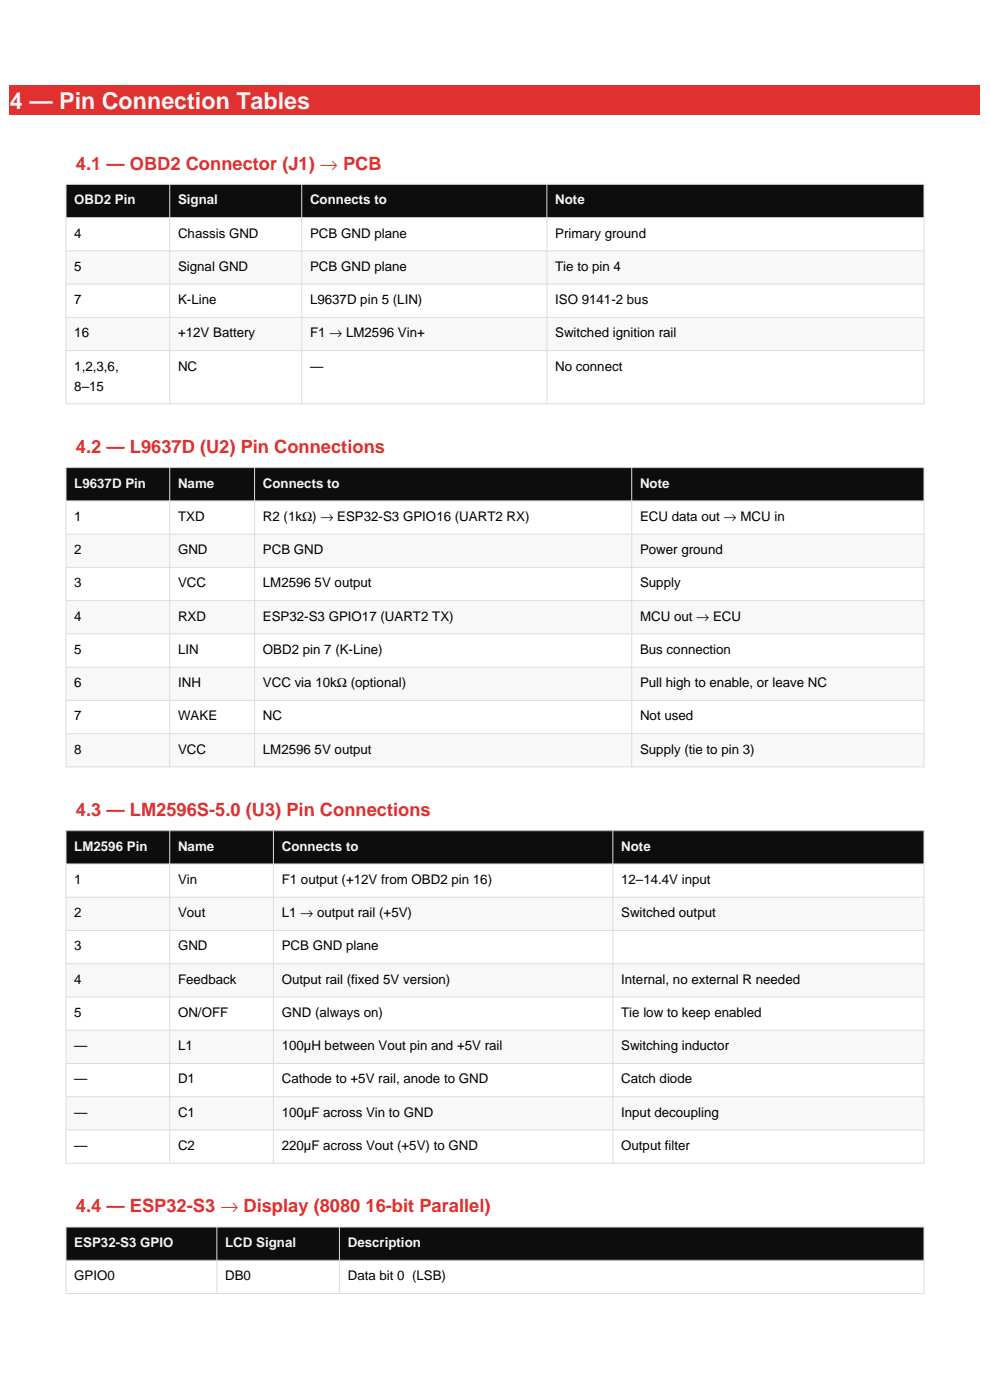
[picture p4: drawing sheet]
<svg xmlns="http://www.w3.org/2000/svg" width="210mm" height="297mm" viewBox="0 0 210 297" stroke-linecap="round" stroke-linejoin="round" font-family="sans-serif">
<defs><g id="words">
<text font-size="4.9" fill="#f5f5f5" x="2.1" y="23.1">4 — Pin Connection Tables</text>
<g font-size="3.9" fill="#e03030">
<text x="16.1" y="36">4.1 — OBD2 Connector (J1) → PCB</text>
<text x="16.1" y="96.1">4.2 — L9637D (U2) Pin Connections</text>
<text x="16.1" y="173.1">4.3 — LM2596S-5.0 (U3) Pin Connections</text>
<text x="16.1" y="257.2">4.4 — ESP32-S3 → Display (8080 16-bit Parallel)</text>
</g>
<g font-size="2.8" fill="#f5f5f5">
<text x="15.8" y="43.3">OBD2 Pin</text>
<text x="37.8" y="43.3">Signal</text>
<text x="65.8" y="43.3">Connects to</text>
<text x="117.8" y="43.3">Note</text>
<text x="15.8" y="103.4">L9637D Pin</text>
<text x="37.8" y="103.4">Name</text>
<text x="55.8" y="103.4">Connects to</text>
<text x="135.8" y="103.4">Note</text>
<text x="15.8" y="180.5">LM2596 Pin</text>
<text x="37.8" y="180.5">Name</text>
<text x="59.8" y="180.5">Connects to</text>
<text x="131.8" y="180.5">Note</text>
<text x="15.8" y="264.5">ESP32-S3 GPIO</text>
<text x="47.8" y="264.5">LCD Signal</text>
<text x="73.8" y="264.5">Description</text>
</g>
<g font-size="2.8">
<text x="15.8" y="50.4">4</text>
<text x="37.8" y="50.4">Chassis GND</text>
<text x="65.8" y="50.4">PCB GND plane</text>
<text x="117.8" y="50.4">Primary ground</text>
<text x="15.8" y="57.5">5</text>
<text x="37.8" y="57.5">Signal GND</text>
<text x="65.8" y="57.5">PCB GND plane</text>
<text x="117.8" y="57.5">Tie to pin 4</text>
<text x="15.8" y="64.5">7</text>
<text x="37.8" y="64.5">K-Line</text>
<text x="65.8" y="64.5">L9637D pin 5 (LIN)</text>
<text x="117.8" y="64.5">ISO 9141-2 bus</text>
<text x="15.8" y="71.6">16</text>
<text x="37.8" y="71.6">+12V Battery</text>
<text x="65.8" y="71.6">F1 → LM2596 Vin+</text>
<text x="117.8" y="71.6">Switched ignition rail</text>
<text x="15.8" y="78.6">1,2,3,6,</text>
<text x="15.8" y="82.9">8–15</text>
<text x="37.8" y="78.6">NC</text>
<text x="65.8" y="78.6">—</text>
<text x="117.8" y="78.6">No connect</text>
<text x="15.8" y="110.5">1</text>
<text x="37.8" y="110.5">TXD</text>
<text x="55.8" y="110.5">R2 (1kΩ) → ESP32-S3 GPIO16 (UART2 RX)</text>
<text x="135.8" y="110.5">ECU data out → MCU in</text>
<text x="15.8" y="117.5">2</text>
<text x="37.8" y="117.5">GND</text>
<text x="55.8" y="117.5">PCB GND</text>
<text x="135.8" y="117.5">Power ground</text>
<text x="15.8" y="124.6">3</text>
<text x="37.8" y="124.6">VCC</text>
<text x="55.8" y="124.6">LM2596 5V output</text>
<text x="135.8" y="124.6">Supply</text>
<text x="15.8" y="131.7">4</text>
<text x="37.8" y="131.7">RXD</text>
<text x="55.8" y="131.7">ESP32-S3 GPIO17 (UART2 TX)</text>
<text x="135.8" y="131.7">MCU out → ECU</text>
<text x="15.8" y="138.7">5</text>
<text x="37.8" y="138.7">LIN</text>
<text x="55.8" y="138.7">OBD2 pin 7 (K-Line)</text>
<text x="135.8" y="138.7">Bus connection</text>
<text x="15.8" y="145.8">6</text>
<text x="37.8" y="145.8">INH</text>
<text x="55.8" y="145.8">VCC via 10kΩ (optional)</text>
<text x="135.8" y="145.8">Pull high to enable, or leave NC</text>
<text x="15.8" y="152.8">7</text>
<text x="37.8" y="152.8">WAKE</text>
<text x="55.8" y="152.8">NC</text>
<text x="135.8" y="152.8">Not used</text>
<text x="15.8" y="159.9">8</text>
<text x="37.8" y="159.9">VCC</text>
<text x="55.8" y="159.9">LM2596 5V output</text>
<text x="135.8" y="159.9">Supply (tie to pin 3)</text>
<text x="15.8" y="187.5">1</text>
<text x="37.8" y="187.5">Vin</text>
<text x="59.8" y="187.5">F1 output (+12V from OBD2 pin 16)</text>
<text x="131.8" y="187.5">12–14.4V input</text>
<text x="15.8" y="194.6">2</text>
<text x="37.8" y="194.6">Vout</text>
<text x="59.8" y="194.6">L1 → output rail (+5V)</text>
<text x="131.8" y="194.6">Switched output</text>
<text x="15.8" y="201.6">3</text>
<text x="37.8" y="201.6">GND</text>
<text x="59.8" y="201.6">PCB GND plane</text>
<text x="15.8" y="208.7">4</text>
<text x="37.8" y="208.7">Feedback</text>
<text x="59.8" y="208.7">Output rail (fixed 5V version)</text>
<text x="131.8" y="208.7">Internal, no external R needed</text>
<text x="15.8" y="215.7">5</text>
<text x="37.8" y="215.7">ON/OFF</text>
<text x="59.8" y="215.7">GND (always on)</text>
<text x="131.8" y="215.7">Tie low to keep enabled</text>
<text x="15.8" y="222.8">—</text>
<text x="37.8" y="222.8">L1</text>
<text x="59.8" y="222.8">100µH between Vout pin and +5V rail</text>
<text x="131.8" y="222.8">Switching inductor</text>
<text x="15.8" y="229.8">—</text>
<text x="37.8" y="229.8">D1</text>
<text x="59.8" y="229.8">Cathode to +5V rail, anode to GND</text>
<text x="131.8" y="229.8">Catch diode</text>
<text x="15.8" y="236.9">—</text>
<text x="37.8" y="236.9">C1</text>
<text x="59.8" y="236.9">100µF across Vin to GND</text>
<text x="131.8" y="236.9">Input decoupling</text>
<text x="15.8" y="244">—</text>
<text x="37.8" y="244">C2</text>
<text x="59.8" y="244">220µF across Vout (+5V) to GND</text>
<text x="131.8" y="244">Output filter</text>
<text x="15.8" y="271.6">GPIO0</text>
<text x="47.8" y="271.6">DB0</text>
<text x="73.8" y="271.6">Data bit 0 (LSB)</text>
</g>
</g></defs>
<path d="M2.1 18.1h205.8v6.4h-205.8z" fill-rule="evenodd" fill="#e03030"/>
<path d="M14 39.1h182v7.1h-182z" fill-rule="evenodd" fill="#0d0d0d"/>
<g fill="#f8f8f8">
<path d="M14 53.2h182v7.1h-182z" fill-rule="evenodd"/>
<path d="M14 67.3h182v7.1h-182z" fill-rule="evenodd"/>
</g>
<path d="M14 39.1h182v46.6h-182zM36 39.1v46.6M64 39.1v46.6M116 39.1v46.6M14 46.2h182M14 53.2h182M14 60.3h182M14 67.3h182M14 74.4h182" fill="none" stroke="#ddd" stroke-width=".21"/>
<path d="M14 99.2h182v7.1h-182z" fill-rule="evenodd" fill="#0d0d0d"/>
<g fill="#f8f8f8">
<path d="M14 113.3h182v7.1h-182z" fill-rule="evenodd"/>
<path d="M14 127.4h182v7.1h-182z" fill-rule="evenodd"/>
<path d="M14 141.5h182v7.1h-182z" fill-rule="evenodd"/>
<path d="M14 155.6h182v7.1h-182z" fill-rule="evenodd"/>
</g>
<path d="M14 99.2h182v63.5h-182zM36 99.2v63.5M54 99.2v63.5M134 99.2v63.5M14 106.3h182M14 113.3h182M14 120.4h182M14 127.4h182M14 134.5h182M14 141.5h182M14 148.6h182M14 155.6h182" fill="none" stroke="#ddd" stroke-width=".21"/>
<path d="M14 176.2h182v7.1h-182z" fill-rule="evenodd" fill="#0d0d0d"/>
<g fill="#f8f8f8">
<path d="M14 190.3h182v7.1h-182z" fill-rule="evenodd"/>
<path d="M14 204.4h182v7.1h-182z" fill-rule="evenodd"/>
<path d="M14 218.6h182v7h-182z" fill-rule="evenodd"/>
<path d="M14 232.7h182v7h-182z" fill-rule="evenodd"/>
</g>
<g fill="none" stroke="#ddd" stroke-width=".21">
<path d="M14 176.2h182v70.6h-182zM36 176.2v70.6M58 176.2v70.6M130 176.2v70.6M14 183.3h182M14 190.3h182M14 197.4h182M14 204.4h182M14 211.5h182M14 218.6h182M14 225.6h182M14 232.7h182"/>
<path d="M14 239.7h182"/>
</g>
<path d="M14 260.3h182v7.1h-182z" fill-rule="evenodd" fill="#0d0d0d"/>
<path d="M14 260.3h182v14.1h-182zM14 267.4h182M46 260.3v14.1M72 260.3v14.1" fill="none" stroke="#ddd" stroke-width=".21"/>
<use href="#words"/>
</svg>
